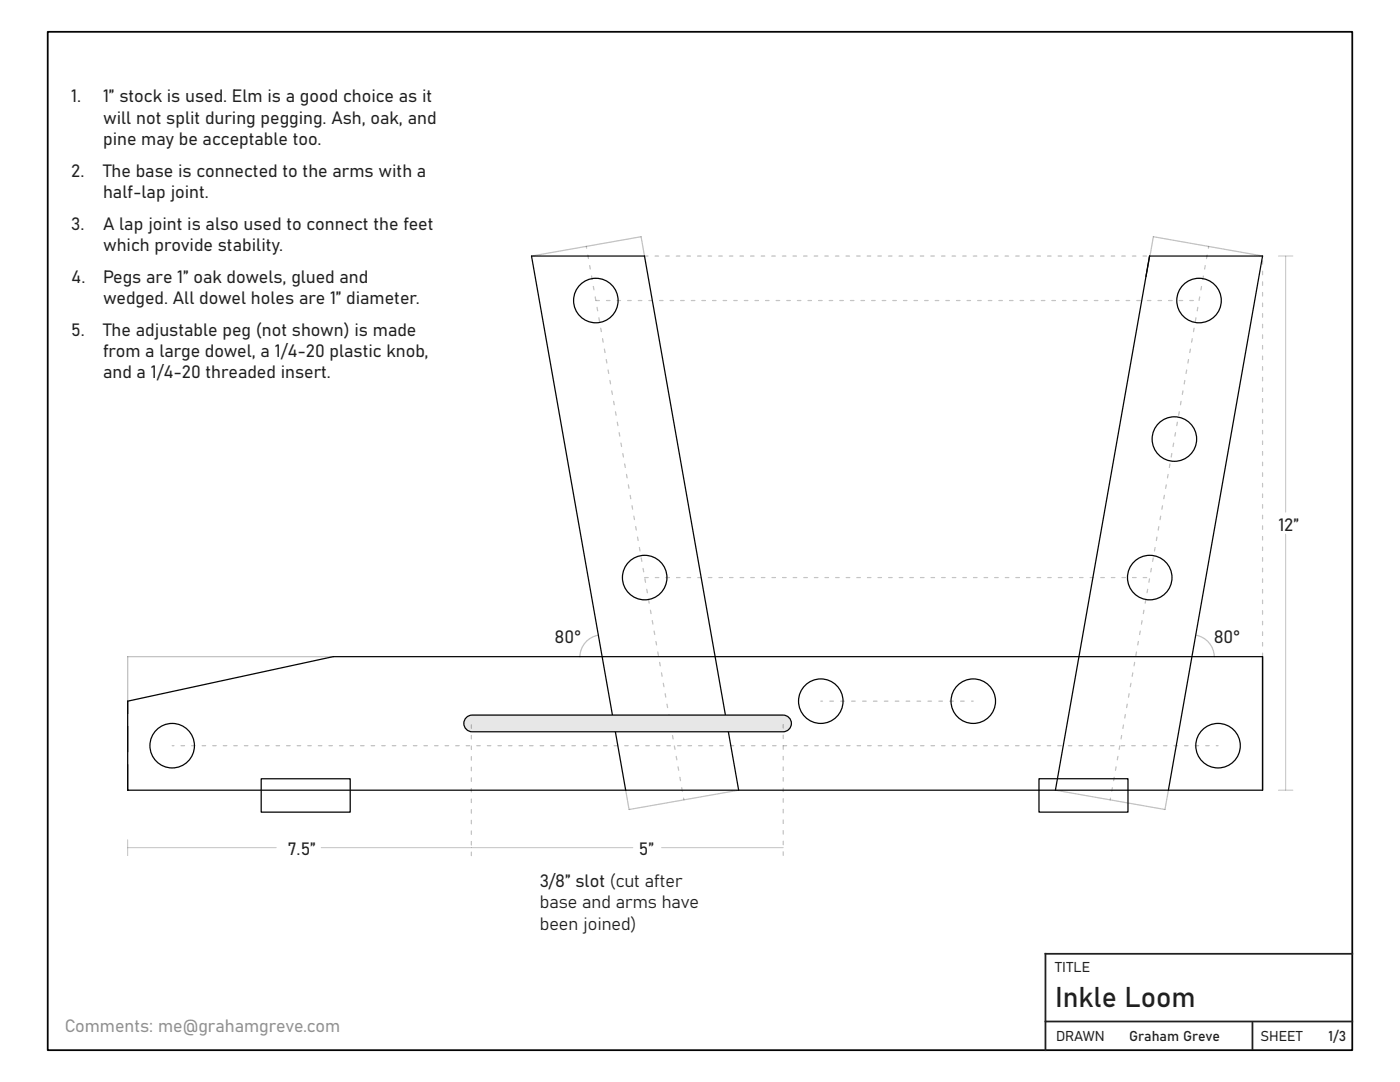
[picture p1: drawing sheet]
<svg xmlns="http://www.w3.org/2000/svg" width="279mm" height="216mm" viewBox="0 0 279 216" stroke-linecap="round" stroke-linejoin="round" font-family="sans-serif">
<defs><g id="words">
<text font-size="5.6" fill="#231f20" x="210.6" y="200.9">Inkle Loom</text>
<g font-size="3.5" fill="#231f20">
<text x="14.2" y="20.4">1.</text>
<text x="20.6" y="20.4">1” stock is used. Elm is a good choice as it</text>
<text x="20.6" y="24.7">will not split during pegging. Ash, oak, and</text>
<text x="20.6" y="28.9">pine may be acceptable too.</text>
<text x="14.2" y="35.3">2.</text>
<text x="20.6" y="35.3">The base is connected to the arms with a</text>
<text x="20.6" y="39.5">half-lap joint.</text>
<text x="14.2" y="45.8">3.</text>
<text x="20.6" y="45.8">A lap joint is also used to connect the feet</text>
<text x="20.6" y="50.1">which provide stability.</text>
<text x="14.2" y="56.4">4.</text>
<text x="20.6" y="56.4">Pegs are 1” oak dowels, glued and</text>
<text x="20.6" y="60.7">wedged. All dowel holes are 1” diameter.</text>
<text x="14.2" y="67">5.</text>
<text x="20.6" y="67">The adjustable peg (not shown) is made</text>
<text x="20.6" y="71.2">from a large dowel, a 1/4-20 plastic knob,</text>
<text x="20.6" y="75.5">and a 1/4-20 threaded insert.</text>
<text x="255.1" y="105.9">12”</text>
<text x="110.7" y="128.4">80°</text>
<text x="242.2" y="128.4">80°</text>
<text x="57.4" y="170.7">7.5”</text>
<text x="127.5" y="170.7">5”</text>
<text x="107.7" y="177">3/8” slot (cut after</text>
<text x="107.7" y="181.3">base and arms have</text>
<text x="107.7" y="185.5">been joined)</text>
<text x="12.8" y="206">Comments: me@grahamgreve.com</text>
</g>
<g font-size="2.8" fill="#231f20">
<text x="210.6" y="194">TITLE</text>
<text x="210.8" y="207.8">DRAWN</text>
<text x="225.3" y="207.8">Graham Greve</text>
<text x="251.6" y="207.8">SHEET</text>
<text x="265.1" y="207.8">1/3</text>
</g>
</g></defs>
<!-- layer: Layer 1 -->
<g fill="none" stroke="#040503" stroke-width=".25">
<path d="M106.1 51.1h22.5l18.8 106.6-21.9 3.8M106.1 51.1l18.8 106.6M117 49.2l.1 .3M127.9 47.2l-21.8 3.9M230.2 47.2l21.8 3.9M241.2 49.2v.3M25.5 131h226.5v26.7h-226.5zM66.5 131l-41 8.9M119.4 126.7a4.4 4.4 0 0 0-3.7 4.3M120.2 131h.1M163.8 139.9h.4M193.9 139.9h.3"/>
<path d="M25.5 157.7h.1M34.4 148.8h.3M136.4 159.3l.1 .3M221.6 159.3v.3M233.2 157.7l18.8-106.6h-22.6l-18.8 106.6 21.9 3.8M242.7 148.8h.4"/>
<circle cx="118.9" cy="60" r="4.4"/>
<circle cx="239.3" cy="60" r="4.4"/>
<circle cx="234.4" cy="87.6" r="4.4"/>
<circle cx="128.7" cy="115.2" r="4.4"/>
<circle cx="229.5" cy="115.2" r="4.4"/>
<circle cx="163.8" cy="139.9" r="4.4"/>
<circle cx="194.2" cy="139.9" r="4.4"/>
<circle cx="34.4" cy="148.8" r="4.4"/>
<circle cx="243.1" cy="148.8" r="4.4"/>
</g>
<path d="M117.3 50.9l19 107.7M118.9 60h120.4M128.6 51.1h100.8M128.7 115.2h100.8M192.4 139.9h-27.5M252 131v-79.9M36.1 148.8h205.9M221.9 157.9l19.1-107.7" fill="none" stroke="#040503" stroke-width=".25" stroke-dasharray=".7 1.4"/>
<path d="M127.9 47.2l.7 3.9M229.4 51.1l-.7 4.1M229.5 51.1l.7-3.9M25.5 157.7v-17.8M125.5 161.5l-.6-3.8M232.5 161.5l.7-3.8" fill="none" stroke="#040503" stroke-width=".25" stroke-dasharray="5.1 2.6"/>
<path d="M93.1 143.2l.7-.5h.4h62.1a1.67 1.67 0 0 1 1.6 1.7 1.67 1.67 0 0 1-1.6 1.6h-62.1a1.67 1.67 0 0 1-1.5-1 1.67 1.67 0 0 1 .4-1.8z" fill="#e6e7e9"/>
<path d="M238.6 126.7a4.4 4.4 0 0 1 3.7 4.3M52.1 155.4h17.8v6.7h-17.8zM93.1 143.2l.7-.5h.4h62.1a1.67 1.67 0 0 1 1.6 1.7 1.67 1.67 0 0 1-1.6 1.6h-62.1a1.67 1.67 0 0 1-1.5-1 1.67 1.67 0 0 1 .4-1.8zM207.3 155.4h17.8v6.6h-17.8z" fill="none" stroke="#040503" stroke-width=".25"/>
<path d="M9.5 6.3h260.4v203.2h-260.4z" fill="none" stroke="#040503" stroke-width=".35"/>
<path d="M269.9 190.3h-61.3v19.3M208.6 203.8h61.3M250 203.8v5.7" fill="none" stroke="#231f20" stroke-width=".35"/>
<path d="M255.1 51.1h2.9M256.6 51.1v51.1M256.6 106.6v51.1M255.1 157.7h2.9M25.5 169.1h29.6M25.5 167.6v3.1M64.1 169.1h62.2M132 169.1h24.3" fill="none" stroke="#040503" stroke-width=".2"/>
<path d="M94.1 170.7v-26.3M156.3 170.7v-26.4" fill="none" stroke="#040503" stroke-width=".25" stroke-dasharray=".7 1.4"/>
<use href="#words"/>
</svg>
